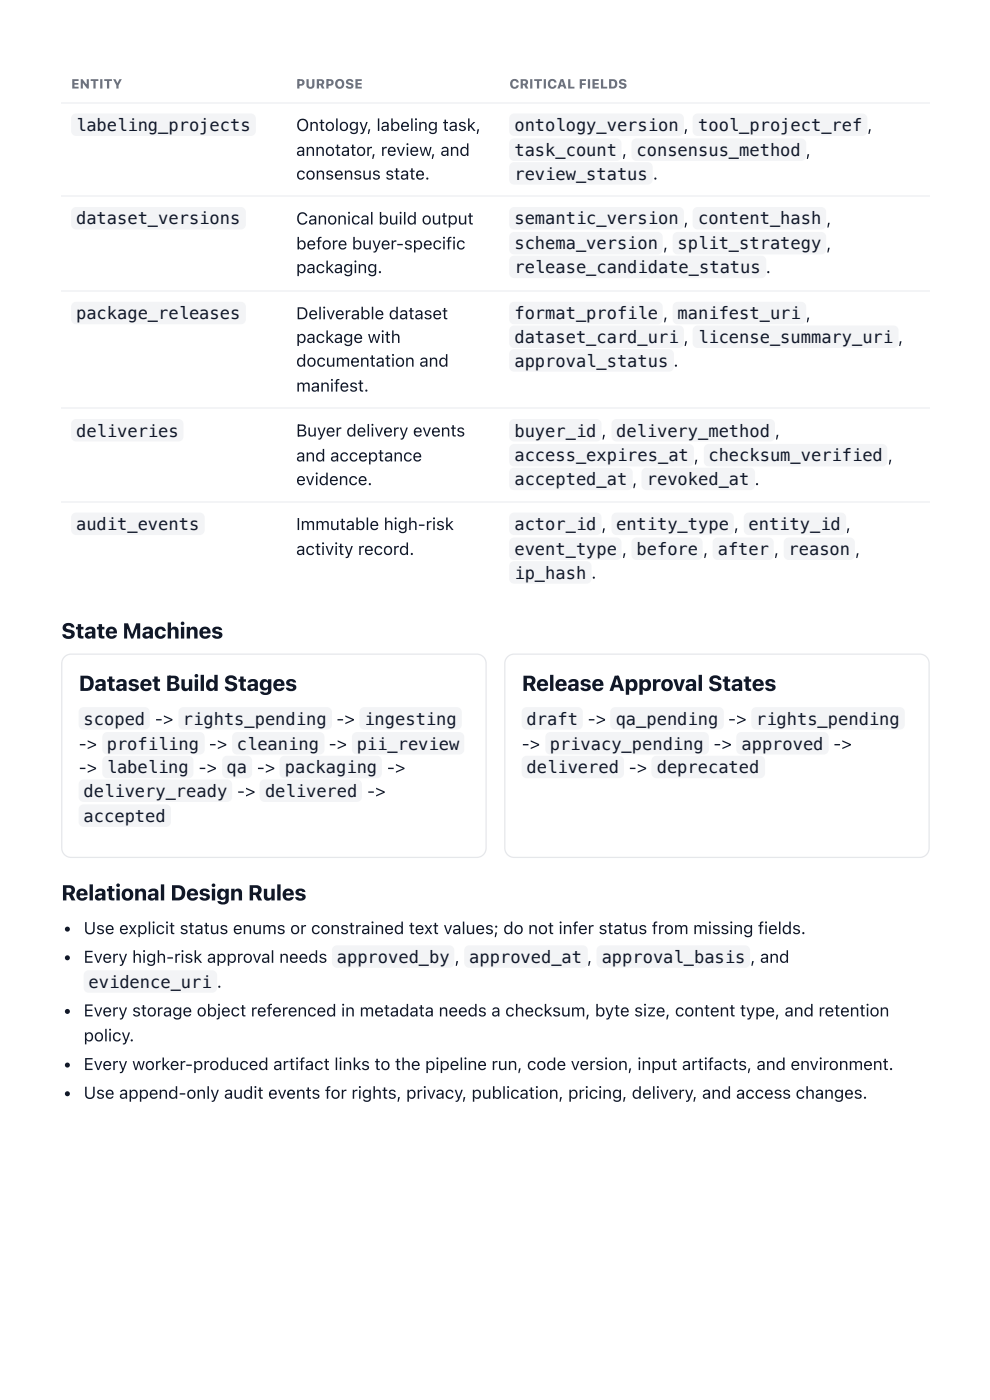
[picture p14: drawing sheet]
<svg xmlns="http://www.w3.org/2000/svg" width="210mm" height="297mm" viewBox="0 0 210 297" stroke-linecap="round" stroke-linejoin="round" font-family="sans-serif">
<defs><g id="words">
<g font-size="4.6" fill="#111827">
<text x="13" y="135.5">State Machines</text>
<text x="16.7" y="146.6">Dataset Build Stages</text>
<text x="110.6" y="146.6">Release Approval States</text>
<text x="13" y="191">Relational Design Rules</text>
</g>
<g font-size="3.6" fill="#0f172a">
<text x="16.1" y="27.8">labeling_projects</text>
<text x="109.1" y="27.8">ontology_version , tool_project_ref ,</text>
<text x="109.1" y="33.1">task_count , consensus_method ,</text>
<text x="109.1" y="38.1">review_status .</text>
<text x="16.1" y="47.6">dataset_versions</text>
<text x="109.1" y="47.6">semantic_version , content_hash ,</text>
<text x="109.1" y="52.9">schema_version , split_strategy ,</text>
<text x="109.1" y="57.9">release_candidate_status .</text>
<text x="16.1" y="67.7">package_releases</text>
<text x="109.1" y="67.7">format_profile , manifest_uri ,</text>
<text x="109.1" y="72.8">dataset_card_uri , license_summary_uri ,</text>
<text x="109.1" y="77.8">approval_status .</text>
<text x="16.1" y="92.6">deliveries</text>
<text x="109.1" y="92.6">buyer_id , delivery_method ,</text>
<text x="109.1" y="97.9">access_expires_at , checksum_verified ,</text>
<text x="109.1" y="102.9">accepted_at , revoked_at .</text>
<text x="16.1" y="112.4">audit_events</text>
<text x="109.1" y="112.4">actor_id , entity_type , entity_id ,</text>
<text x="109.1" y="117.7">event_type , before , after , reason ,</text>
<text x="109.1" y="122.8">ip_hash .</text>
<text x="17.7" y="153.7">scoped -&gt; rights_pending -&gt; ingesting</text>
<text x="111.7" y="153.7">draft -&gt; qa_pending -&gt; rights_pending</text>
<text x="111.7" y="164">delivered -&gt; deprecated</text>
<text x="17.7" y="169.1">delivery_ready -&gt; delivered -&gt;</text>
<text x="17.7" y="174.4">accepted</text>
<text x="18.8" y="209.6">evidence_uri .</text>
</g>
<g font-size="3.6" fill="#111827">
<text x="62.8" y="27.8">Ontology, labeling task,</text>
<text x="62.8" y="33.1">annotator, review, and</text>
<text x="62.8" y="38.1">consensus state.</text>
<text x="62.8" y="47.6">Canonical build output</text>
<text x="62.8" y="52.9">before buyer-specific</text>
<text x="62.8" y="57.9">packaging.</text>
<text x="62.8" y="67.7">Deliverable dataset</text>
<text x="62.8" y="72.8">package with</text>
<text x="62.8" y="77.8">documentation and</text>
<text x="62.8" y="83.1">manifest.</text>
<text x="62.8" y="92.6">Buyer delivery events</text>
<text x="62.8" y="97.9">and acceptance</text>
<text x="62.8" y="102.9">evidence.</text>
<text x="62.8" y="112.4">Immutable high-risk</text>
<text x="62.8" y="117.7">activity record.</text>
<text x="16.7" y="159">-&gt; profiling -&gt; cleaning -&gt; pii_review</text>
<text x="110.6" y="159">-&gt; privacy_pending -&gt; approved -&gt;</text>
<text x="16.7" y="164">-&gt; labeling -&gt; qa -&gt; packaging -&gt;</text>
<text x="17.7" y="198.2">Use explicit status enums or constrained text values; do not infer status from missing fields.</text>
<text x="17.7" y="204.3">Every high-risk approval needs approved_by , approved_at , approval_basis , and</text>
<text x="17.7" y="215.6">Every storage object referenced in metadata needs a checksum, byte size, content type, and retention</text>
<text x="17.7" y="220.9">policy.</text>
<text x="17.7" y="227">Every worker-produced artifact links to the pipeline run, code version, input artifacts, and environment.</text>
<text x="17.7" y="233.1">Use append-only audit events for rights, privacy, publication, pricing, delivery, and access changes.</text>
</g>
<g font-size="2.8" fill="#6b7280">
<text x="15.1" y="18.8">ENTITY</text>
<text x="62.8" y="18.8">PURPOSE</text>
<text x="108" y="18.8">CRITICAL FIELDS</text>
</g>
</g></defs>
<path d="M13 21.8h184" fill="none" stroke="#e5e7eb" stroke-width=".26"/>
<path d="M13 21.8h184M13 41.7h184M13 61.8h184M13 86.7h184M13 106.5h184" fill="none" stroke="#f3f4f6" stroke-width=".26"/>
<path d="M13 282l184 .1z" fill="#fff"/>
<g fill="#f3f4f6">
<path d="M15.4 24.4l.7-.3h37.1a1.06 1.06 0 0 1 1 1v2.7a1.06 1.06 0 0 1-1 1h-37.1a1.06 1.06 0 0 1-1-1v-2.7z"/>
<path d="M108.3 24.4l.7-.3h34.9a1.06 1.06 0 0 1 1.1 1v2.7a1.06 1.06 0 0 1-1.1 1h-34.9a1.06 1.06 0 0 1-1.1-1v-2.7z"/>
<path d="M147.2 24.4l.7-.3h34.9a1.06 1.06 0 0 1 1.1 1v2.7a1.06 1.06 0 0 1-1.1 1h-34.9a1.06 1.06 0 0 1-1.1-1v-2.7z"/>
<path d="M108.3 29.7l.7-.3h21.7a1.06 1.06 0 0 1 1.1 1v2.7a1.06 1.06 0 0 1-1.1 1h-21.7a1.06 1.06 0 0 1-1.1-1v-2.7z"/>
<path d="M134.2 29.7l.7-.3h35a1.06 1.06 0 0 1 1 1v2.7a1.06 1.06 0 0 1-1 1h-35a1.06 1.06 0 0 1-1-1v-2.7z"/>
<path d="M108.3 34.7l.7-.3h28.3a1.06 1.06 0 0 1 1.1 1.1v2.6a1.06 1.06 0 0 1-1.1 1.1h-28.3a1.06 1.06 0 0 1-1.1-1.1v-2.6z"/>
<path d="M15.4 44.2l.7-.3h35a1.06 1.06 0 0 1 1 1.1v2.6a1.06 1.06 0 0 1-1 1.1h-35a1.06 1.06 0 0 1-1-1.1v-2.6z"/>
<path d="M108.3 44.2l.7-.3h34.9a1.06 1.06 0 0 1 1.1 1.1v2.6a1.06 1.06 0 0 1-1.1 1.1h-34.9a1.06 1.06 0 0 1-1.1-1.1v-2.6z"/>
<path d="M147.2 44.2l.7-.3h26.2a1.06 1.06 0 0 1 1.1 1.1v2.6a1.06 1.06 0 0 1-1.1 1.1h-26.2a1.06 1.06 0 0 1-1.1-1.1v-2.6z"/>
<path d="M108.3 49.5l.7-.3h30.4a1.06 1.06 0 0 1 1.1 1.1v2.6a1.06 1.06 0 0 1-1.1 1.1h-30.4a1.06 1.06 0 0 1-1.1-1.1v-2.6z"/>
<path d="M142.9 49.5l.8-.3h30.4a1.06 1.06 0 0 1 1.1 1.1v2.6a1.06 1.06 0 0 1-1.1 1.1h-30.4a1.06 1.06 0 0 1-1.1-1.1v-2.6z"/>
<path d="M108.3 54.5l.7-.3h52.4a1.06 1.06 0 0 1 1.1 1.1v2.6a1.06 1.06 0 0 1-1.1 1.1h-52.4a1.06 1.06 0 0 1-1.1-1.1v-2.6z"/>
<path d="M15.4 64.3l.7-.3h35a1.06 1.06 0 0 1 1 1.1v2.6a1.06 1.06 0 0 1-1 1.1h-35a1.06 1.06 0 0 1-1-1.1v-2.6z"/>
<path d="M108.3 64.3l.7-.3h30.4a1.06 1.06 0 0 1 1.1 1.1v2.6a1.06 1.06 0 0 1-1.1 1.1h-30.4a1.06 1.06 0 0 1-1.1-1.1v-2.6z"/>
<path d="M142.9 64.3l.8-.3h26.2a1.06 1.06 0 0 1 1 1.1v2.6a1.06 1.06 0 0 1-1 1.1h-26.2a1.06 1.06 0 0 1-1.1-1.1v-2.6z"/>
<path d="M108.3 69.4l.7-.3h34.9a1.06 1.06 0 0 1 1.1 1v2.7a1.06 1.06 0 0 1-1.1 1h-34.9a1.06 1.06 0 0 1-1.1-1v-2.7z"/>
<path d="M147.2 69.4l.7-.3h41.5a1.06 1.06 0 0 1 1.1 1v2.7a1.06 1.06 0 0 1-1.1 1h-41.5a1.06 1.06 0 0 1-1.1-1v-2.7z"/>
<path d="M108.3 74.4l.7-.3h32.8a1.06 1.06 0 0 1 1.1 1v2.7a1.06 1.06 0 0 1-1.1 1h-32.8a1.06 1.06 0 0 1-1.1-1v-2.7z"/>
<path d="M15.4 89.2l.7-.3h21.7a1.06 1.06 0 0 1 1.1 1.1v2.6a1.06 1.06 0 0 1-1.1 1.1h-21.7a1.06 1.06 0 0 1-1-1.1v-2.6z"/>
<path d="M108.3 89.2l.7-.3h17.5a1.06 1.06 0 0 1 1 1.1v2.6a1.06 1.06 0 0 1-1 1.1h-17.5a1.06 1.06 0 0 1-1.1-1.1v-2.6z"/>
<path d="M130 89.2l.7-.3h32.5a1.06 1.06 0 0 1 1.1 1.1v2.6a1.06 1.06 0 0 1-1.1 1.1h-32.5a1.06 1.06 0 0 1-1.1-1.1v-2.6z"/>
<path d="M108.3 94.5l.7-.3h37a1.06 1.06 0 0 1 1.1 1.1v2.6a1.06 1.06 0 0 1-1.1 1.1h-37a1.06 1.06 0 0 1-1.1-1.1v-2.6z"/>
<path d="M149.5 94.5l.8-.3h36.8a1.06 1.06 0 0 1 1 1.1v2.6a1.06 1.06 0 0 1-1 1.1h-36.8a1.06 1.06 0 0 1-1.1-1.1v-2.6z"/>
<path d="M108.3 99.5l.7-.3h24.1a1.06 1.06 0 0 1 1 1.1v2.6a1.06 1.06 0 0 1-1 1.1h-24.1a1.06 1.06 0 0 1-1.1-1.1v-2.6z"/>
<path d="M136.3 99.5l.8-.3h21.9a1.06 1.06 0 0 1 1.1 1.1v2.6a1.06 1.06 0 0 1-1.1 1.1h-21.9a1.06 1.06 0 0 1-1.1-1.1v-2.6z"/>
<path d="M15.4 109.1l.7-.4h26.2a1.06 1.06 0 0 1 1.1 1.1v2.6a1.06 1.06 0 0 1-1.1 1.1h-26.2a1.06 1.06 0 0 1-1-1.1v-2.6z"/>
<path d="M108.3 109.1l.7-.4h17.5a1.06 1.06 0 0 1 1 1.1v2.6a1.06 1.06 0 0 1-1 1.1h-17.5a1.06 1.06 0 0 1-1.1-1.1v-2.6z"/>
<path d="M130 109.1l.7-.4h23.8a1.06 1.06 0 0 1 1.1 1.1v2.6a1.06 1.06 0 0 1-1.1 1.1h-23.8a1.06 1.06 0 0 1-1.1-1.1v-2.6z"/>
<path d="M158 109.1l.7-.4h19.6a1.06 1.06 0 0 1 1.1 1.1v2.6a1.06 1.06 0 0 1-1.1 1.1h-19.6a1.06 1.06 0 0 1-1-1.1v-2.6z"/>
<path d="M108.3 114.3l.7-.3h21.7a1.06 1.06 0 0 1 1.1 1.1v2.6a1.06 1.06 0 0 1-1.1 1.1h-21.7a1.06 1.06 0 0 1-1.1-1.1v-2.6z"/>
<path d="M134.2 114.3l.7-.3h13a1.06 1.06 0 0 1 1.1 1.1v2.6a1.06 1.06 0 0 1-1.1 1.1h-13a1.06 1.06 0 0 1-1-1.1v-2.6z"/>
<path d="M151.4 114.3l.7-.3h10.9a1.06 1.06 0 0 1 1 1.1v2.6a1.06 1.06 0 0 1-1 1.1h-10.9a1.06 1.06 0 0 1-1-1.1v-2.6z"/>
<path d="M166.5 114.3l.7-.3h13a1.06 1.06 0 0 1 1 1.1v2.6a1.06 1.06 0 0 1-1 1.1h-13a1.06 1.06 0 0 1-1-1.1v-2.6z"/>
<path d="M108.3 119.4l.7-.3h15.4a1.06 1.06 0 0 1 1 1v2.7a1.06 1.06 0 0 1-1 1h-15.4a1.06 1.06 0 0 1-1.1-1v-2.7z"/>
</g>
<path d="M13.7 139.4l.6-.5 .8-.1h86a1.98 1.98 0 0 1 2 2v39.1a1.99 1.99 0 0 1-2 2h-86a1.99 1.99 0 0 1-2-2v-39.1l.1-.8z" fill="#fff"/>
<path d="M13.7 139.4l.6-.5 .8-.1h86a1.98 1.98 0 0 1 2 2v39.1a1.99 1.99 0 0 1-2 2h-86a1.99 1.99 0 0 1-2-2v-39.1l.1-.8z" fill="none" stroke="#e5e7eb" stroke-width=".26"/>
<g fill="#f3f4f6">
<path d="M17 150.3l.7-.3h13a1.06 1.06 0 0 1 1 1.1v2.6a1.06 1.06 0 0 1-1 1.1h-13a1.06 1.06 0 0 1-1-1.1v-2.6z"/>
<path d="M38.1 150.3l.8-.3h30.4a1.06 1.06 0 0 1 1.1 1.1v2.6a1.06 1.06 0 0 1-1.1 1.1h-30.4a1.06 1.06 0 0 1-1.1-1.1v-2.6z"/>
<path d="M76.5 150.3l.8-.3h19.5a1.06 1.06 0 0 1 1.1 1.1v2.6a1.06 1.06 0 0 1-1.1 1.1h-19.5a1.06 1.06 0 0 1-1.1-1.1v-2.6z"/>
<path d="M22 155.6l.8-.3h19.5a1.06 1.06 0 0 1 1.1 1.1v2.6a1.06 1.06 0 0 1-1.1 1.1h-19.5a1.06 1.06 0 0 1-1.1-1.1v-2.6z"/>
<path d="M49.5 155.6l.8-.3h17.4a1.06 1.06 0 0 1 1.1 1.1v2.6a1.06 1.06 0 0 1-1.1 1.1h-17.4a1.06 1.06 0 0 1-1.1-1.1v-2.6z"/>
<path d="M74.9 155.6l.8-.3h21.7a1.06 1.06 0 0 1 1 1.1v2.6a1.06 1.06 0 0 1-1 1.1h-21.7a1.06 1.06 0 0 1-1.1-1.1v-2.6z"/>
<path d="M22 160.6l.8-.3h17.2a1.06 1.06 0 0 1 1 1.1v2.6a1.06 1.06 0 0 1-1 1.1h-17.2a1.06 1.06 0 0 1-1.1-1.1v-2.6z"/>
<path d="M47.4 160.6l.8-.3h4.2a1.06 1.06 0 0 1 1 1.1v2.6a1.06 1.06 0 0 1-1 1.1h-4.2a1.06 1.06 0 0 1-1.1-1.1v-2.6z"/>
<path d="M59.6 160.6l.7-.3h19.6a1.06 1.06 0 0 1 1.1 1.1v2.6a1.06 1.06 0 0 1-1.1 1.1h-19.6a1.06 1.06 0 0 1-1-1.1v-2.6z"/>
<path d="M17 165.7l.7-.3h30.5a1.06 1.06 0 0 1 1 1v2.7a1.06 1.06 0 0 1-1 1h-30.5a1.06 1.06 0 0 1-1-1v-2.7z"/>
<path d="M55.3 165.7l.8-.3h19.6a1.06 1.06 0 0 1 1 1v2.7a1.06 1.06 0 0 1-1 1h-19.6a1.06 1.06 0 0 1-1.1-1v-2.7z"/>
<path d="M17 171l.7-.3h17.5a1.06 1.06 0 0 1 1 1v2.7a1.06 1.06 0 0 1-1 1h-17.5a1.06 1.06 0 0 1-1-1v-2.7z"/>
</g>
<path d="M107.6 139.4l.6-.5 .8-.1h86a1.98 1.98 0 0 1 2 2v39.1a1.99 1.99 0 0 1-2 2h-86a1.99 1.99 0 0 1-2-2v-39.1l.2-.8z" fill="#fff"/>
<path d="M107.6 139.4l.6-.5 .8-.1h86a1.98 1.98 0 0 1 2 2v39.1a1.99 1.99 0 0 1-2 2h-86a1.99 1.99 0 0 1-2-2v-39.1l.2-.8z" fill="none" stroke="#e5e7eb" stroke-width=".26"/>
<g fill="#f3f4f6">
<path d="M110.9 150.3l.8-.3h10.8a1.06 1.06 0 0 1 1.1 1.1v2.6a1.06 1.06 0 0 1-1.1 1.1h-10.8a1.06 1.06 0 0 1-1.1-1.1v-2.6z"/>
<path d="M129.7 150.3l.7-.3h22a1.06 1.06 0 0 1 1.1 1.1v2.6a1.06 1.06 0 0 1-1.1 1.1h-22a1.06 1.06 0 0 1-1-1.1v-2.6z"/>
<path d="M159.6 150.3l.7-.3h30.5a1.06 1.06 0 0 1 1 1.1v2.6a1.06 1.06 0 0 1-1 1.1h-30.5a1.06 1.06 0 0 1-1-1.1v-2.6z"/>
<path d="M115.9 155.6l.8-.3h32.5a1.06 1.06 0 0 1 1.1 1.1v2.6a1.06 1.06 0 0 1-1.1 1.1h-32.5a1.06 1.06 0 0 1-1.1-1.1v-2.6z"/>
<path d="M156.4 155.6l.8-.3h17.4a1.06 1.06 0 0 1 1.1 1.1v2.6a1.06 1.06 0 0 1-1.1 1.1h-17.4a1.06 1.06 0 0 1-1.1-1.1v-2.6z"/>
<path d="M110.9 160.6l.8-.3h19.5a1.06 1.06 0 0 1 1.1 1.1v2.6a1.06 1.06 0 0 1-1.1 1.1h-19.5a1.06 1.06 0 0 1-1.1-1.1v-2.6z"/>
<path d="M138.4 160.6l.8-.3h21.9a1.06 1.06 0 0 1 1.1 1.1v2.6a1.06 1.06 0 0 1-1.1 1.1h-21.9a1.06 1.06 0 0 1-1.1-1.1v-2.6z"/>
</g>
<g fill="#111827">
<circle cx="14.3" cy="197.1" r=".53"/>
<circle cx="14.3" cy="203.2" r=".53"/>
</g>
<g fill="#f3f4f6">
<path d="M70.7 200.9l.7-.3h23.8a1.06 1.06 0 0 1 1.1 1v2.7a1.06 1.06 0 0 1-1.1 1h-23.8a1.06 1.06 0 0 1-1-1v-2.7z"/>
<path d="M98.7 200.9l.8-.3h24.1a1.06 1.06 0 0 1 1 1v2.7a1.06 1.06 0 0 1-1 1h-24.1a1.06 1.06 0 0 1-1.1-1v-2.7z"/>
<path d="M126.8 200.9l.7-.3h30.5a1.06 1.06 0 0 1 1 1v2.7a1.06 1.06 0 0 1-1 1h-30.5a1.06 1.06 0 0 1-1-1v-2.7z"/>
<path d="M18 206.2l.8-.4h26.2a1.06 1.06 0 0 1 1 1.1v2.7a1.06 1.06 0 0 1-1 1h-26.2a1.06 1.06 0 0 1-1.1-1v-2.7z"/>
</g>
<g fill="#111827">
<circle cx="14.3" cy="214.6" r=".53"/>
<circle cx="14.3" cy="226" r=".53"/>
<circle cx="14.3" cy="232" r=".53"/>
</g>
<use href="#words"/>
</svg>
